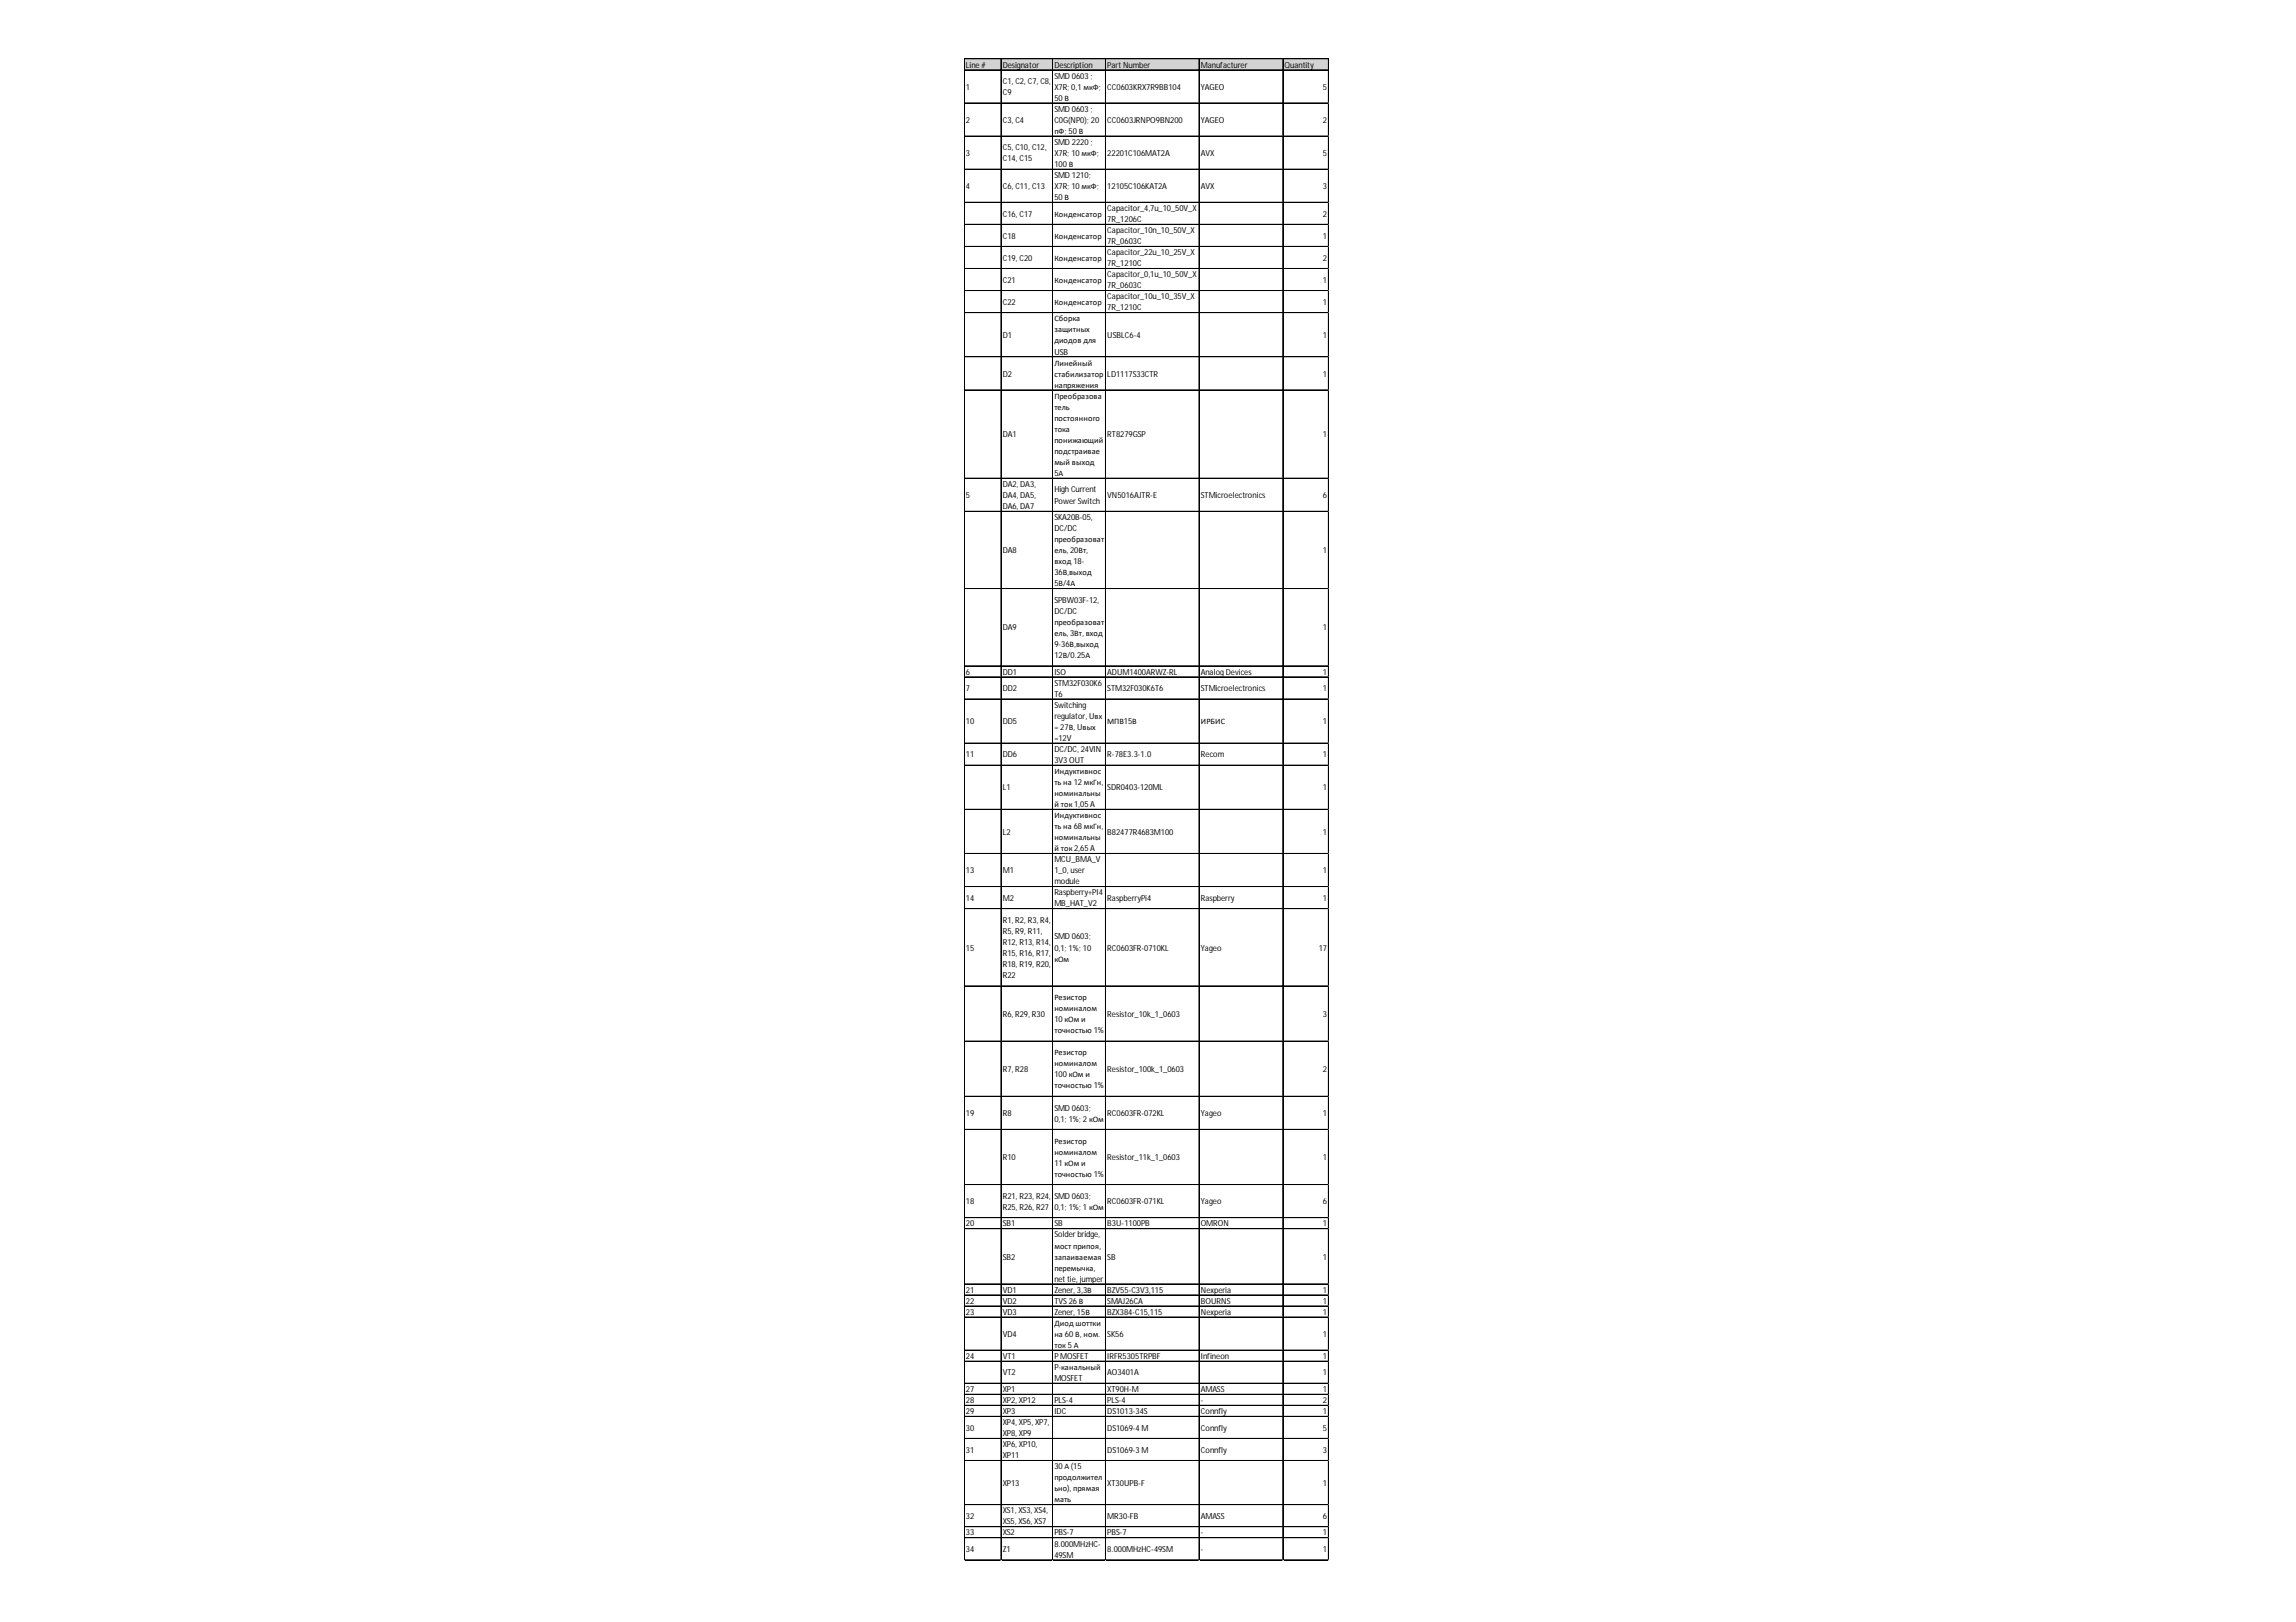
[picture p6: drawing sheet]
<svg xmlns="http://www.w3.org/2000/svg" width="297mm" height="210mm" viewBox="0 0 297 210" stroke-linecap="round" stroke-linejoin="round" font-family="sans-serif">
<defs><g id="words">
<g font-size="1.1">
<text x="125" y="8.7">Line #</text>
<text x="125" y="11.6">1</text>
<text x="129.7" y="8.7">Designator</text>
<text x="129.7" y="10.9">C1, C2, C7, C8,</text>
<text x="136.4" y="8.7">Description</text>
<text x="136.4" y="10.2">SMD 0603 ;</text>
<text x="136.4" y="11.6">X7R; 0,1 мкФ;</text>
<text x="143.3" y="8.7">Part Number</text>
<text x="143.3" y="11.6">CC0603KRX7R9BB104</text>
<text x="155.4" y="8.7">Manufacturer</text>
<text x="155.4" y="11.6">YAGEO</text>
<text x="166.2" y="8.7">Quantity</text>
<text x="171.1" y="11.6">5</text>
<text x="125" y="15.9">2</text>
<text x="129.7" y="12.3">C9</text>
<text x="129.7" y="15.9">C3, C4</text>
<text x="136.4" y="13">50 В</text>
<text x="136.4" y="14.5">SMD 0603 ;</text>
<text x="136.4" y="15.9">C0G(NP0); 20</text>
<text x="136.4" y="17.3">пФ; 50 В</text>
<text x="143.3" y="15.9">CC0603JRNPO9BN200</text>
<text x="155.4" y="15.9">YAGEO</text>
<text x="171.1" y="15.9">2</text>
<text x="125" y="20.2">3</text>
<text x="129.7" y="19.5">C5, C10, C12,</text>
<text x="129.7" y="20.9">C14, C15</text>
<text x="136.4" y="18.7">SMD 2220 ;</text>
<text x="136.4" y="20.2">X7R; 10 мкФ;</text>
<text x="136.4" y="21.6">100 В</text>
<text x="136.4" y="23">SMD 1210;</text>
<text x="143.3" y="20.2">22201C106MAT2A</text>
<text x="155.4" y="20.2">AVX</text>
<text x="171.1" y="20.2">5</text>
<text x="125" y="24.5">4</text>
<text x="129.7" y="24.5">C6, C11, C13</text>
<text x="129.7" y="28">C16, C17</text>
<text x="136.4" y="24.5">X7R; 10 мкФ;</text>
<text x="136.4" y="25.9">50 В</text>
<text x="136.4" y="28">Конденсатор</text>
<text x="143.3" y="24.5">12105C106KAT2A</text>
<text x="143.3" y="27.3">Capacitor_4,7u_10_50V_X</text>
<text x="143.3" y="28.7">7R_1206C</text>
<text x="155.4" y="24.5">AVX</text>
<text x="171.1" y="24.5">3</text>
<text x="171.1" y="28">2</text>
<text x="129.7" y="30.9">C18</text>
<text x="129.7" y="33.7">C19, C20</text>
<text x="136.4" y="30.9">Конденсатор</text>
<text x="136.4" y="33.7">Конденсатор</text>
<text x="143.3" y="30.2">Capacitor_10n_10_50V_X</text>
<text x="143.3" y="31.6">7R_0603C</text>
<text x="143.3" y="33">Capacitor_22u_10_25V_X</text>
<text x="143.3" y="34.5">7R_1210C</text>
<text x="143.3" y="35.9">Capacitor_0,1u_10_50V_X</text>
<text x="171.1" y="30.9">1</text>
<text x="171.1" y="33.7">2</text>
<text x="129.7" y="36.6">C21</text>
<text x="129.7" y="39.5">C22</text>
<text x="136.4" y="36.6">Конденсатор</text>
<text x="136.4" y="39.5">Конденсатор</text>
<text x="136.4" y="41.6">Сборка</text>
<text x="143.3" y="37.3">7R_0603C</text>
<text x="143.3" y="38.7">Capacitor_10u_10_35V_X</text>
<text x="143.3" y="40.2">7R_1210C</text>
<text x="171.1" y="36.6">1</text>
<text x="171.1" y="39.5">1</text>
<text x="129.7" y="43.7">D1</text>
<text x="136.4" y="43">защитных</text>
<text x="136.4" y="44.5">диодов для</text>
<text x="136.4" y="45.9">USB</text>
<text x="136.4" y="47.3">Линейный</text>
<text x="143.3" y="43.7">USBLC6-4</text>
<text x="171.1" y="43.7">1</text>
<text x="129.7" y="48.7">D2</text>
<text x="136.4" y="48.7">стабилизатор</text>
<text x="136.4" y="50.2">напряжения</text>
<text x="136.4" y="51.6">Преобразова</text>
<text x="136.4" y="53">тель</text>
<text x="143.3" y="48.7">LD1117S33CTR</text>
<text x="171.1" y="48.7">1</text>
<text x="129.7" y="56.6">DA1</text>
<text x="136.4" y="54.4">постоянного</text>
<text x="136.4" y="55.9">тока</text>
<text x="136.4" y="57.3">понижающий</text>
<text x="136.4" y="58.7">подстраивае</text>
<text x="143.3" y="56.6">RT8279GSP</text>
<text x="171.1" y="56.6">1</text>
<text x="125" y="64.4">5</text>
<text x="129.7" y="63">DA2, DA3,</text>
<text x="129.7" y="64.4">DA4, DA5,</text>
<text x="129.7" y="65.9">DA6, DA7</text>
<text x="136.4" y="60.2">мый выход</text>
<text x="136.4" y="61.6">5А</text>
<text x="136.4" y="63.7">High Current</text>
<text x="136.4" y="65.2">Power Switch</text>
<text x="143.3" y="64.4">VN5016AJTR-E</text>
<text x="155.4" y="64.4">STMicroelectronics</text>
<text x="171.1" y="64.4">6</text>
<text x="129.7" y="71.6">DA8</text>
<text x="136.4" y="67.3">SKA20B-05,</text>
<text x="136.4" y="68.7">DC/DC</text>
<text x="136.4" y="70.2">преобразоват</text>
<text x="136.4" y="71.6">ель, 20Вт,</text>
<text x="171.1" y="71.6">1</text>
<text x="136.4" y="73">вход 18-</text>
<text x="136.4" y="74.4">36В,выход</text>
<text x="136.4" y="75.9">5В/4А</text>
<text x="129.7" y="81.6">DA9</text>
<text x="136.4" y="78">SPBW03F-12,</text>
<text x="136.4" y="79.4">DC/DC</text>
<text x="136.4" y="80.9">преобразоват</text>
<text x="136.4" y="82.3">ель, 3Вт, вход</text>
<text x="136.4" y="83.7">9-36В,выход</text>
<text x="171.1" y="81.6">1</text>
<text x="125" y="87.3">6</text>
<text x="125" y="89.4">7</text>
<text x="129.7" y="87.3">DD1</text>
<text x="129.7" y="89.4">DD2</text>
<text x="136.4" y="85.2">12В/0.25А</text>
<text x="136.4" y="87.3">ISO</text>
<text x="136.4" y="88.7">STM32F030K6</text>
<text x="143.3" y="87.3">ADUM1400ARWZ-RL</text>
<text x="143.3" y="89.4">STM32F030K6T6</text>
<text x="155.4" y="87.3">Analog Devices</text>
<text x="155.4" y="89.4">STMicroelectronics</text>
<text x="171.1" y="87.3">1</text>
<text x="171.1" y="89.4">1</text>
<text x="125" y="93.7">10</text>
<text x="129.7" y="93.7">DD5</text>
<text x="136.4" y="90.2">T6</text>
<text x="136.4" y="91.6">Switching</text>
<text x="136.4" y="93">regulator, Uвх</text>
<text x="136.4" y="94.4">= 27В, Uвых</text>
<text x="136.4" y="95.9">=12V</text>
<text x="143.3" y="93.7">МПВ15В</text>
<text x="155.4" y="93.7">ИРБИС</text>
<text x="171.1" y="93.7">1</text>
<text x="125" y="98">11</text>
<text x="129.7" y="98">DD6</text>
<text x="136.4" y="97.3">DC/DC, 24VIN</text>
<text x="136.4" y="98.7">3V3 OUT</text>
<text x="136.4" y="100.2">Индуктивнос</text>
<text x="136.4" y="101.6">ть на 12 мкГн,</text>
<text x="143.3" y="98">R-78E3.3-1.0</text>
<text x="155.4" y="98">Recom</text>
<text x="171.1" y="98">1</text>
<text x="129.7" y="102.3">L1</text>
<text x="136.4" y="103">номинальны</text>
<text x="136.4" y="104.4">й ток 1,05 A</text>
<text x="136.4" y="105.9">Индуктивнос</text>
<text x="136.4" y="107.3">ть на 68 мкГн,</text>
<text x="143.3" y="102.3">SDR0403-120ML</text>
<text x="171.1" y="102.3">1</text>
<text x="125" y="113">13</text>
<text x="129.7" y="108">L2</text>
<text x="129.7" y="113">M1</text>
<text x="136.4" y="108.7">номинальны</text>
<text x="136.4" y="110.2">й ток 2,65 A</text>
<text x="136.4" y="111.6">MCU_BMA_V</text>
<text x="136.4" y="113">1_0, user</text>
<text x="143.3" y="108">B82477R4683M100</text>
<text x="171.1" y="108">1</text>
<text x="171.1" y="113">1</text>
<text x="125" y="116.6">14</text>
<text x="129.7" y="116.6">M2</text>
<text x="129.7" y="119.4">R1, R2, R3, R4,</text>
<text x="136.4" y="114.4">module</text>
<text x="136.4" y="115.9">Raspberry+PI4</text>
<text x="136.4" y="117.3">MB_HAT_V2</text>
<text x="143.3" y="116.6">RaspberryPi4</text>
<text x="155.4" y="116.6">Raspberry</text>
<text x="171.1" y="116.6">1</text>
<text x="125" y="123">15</text>
<text x="129.7" y="120.9">R5, R9, R11,</text>
<text x="129.7" y="122.3">R12, R13, R14,</text>
<text x="129.7" y="123.7">R15, R16, R17,</text>
<text x="129.7" y="125.1">R18, R19, R20,</text>
<text x="136.4" y="121.6">SMD 0603;</text>
<text x="136.4" y="123">0,1; 1%; 10</text>
<text x="136.4" y="124.4">кОм</text>
<text x="143.3" y="123">RC0603FR-0710KL</text>
<text x="155.4" y="123">Yageo</text>
<text x="170.6" y="123">17</text>
<text x="129.7" y="126.6">R22</text>
<text x="129.7" y="131.6">R6, R29, R30</text>
<text x="136.4" y="129.4">Резистор</text>
<text x="136.4" y="130.9">номиналом</text>
<text x="143.3" y="131.6">Resistor_10k_1_0603</text>
<text x="171.1" y="131.6">3</text>
<text x="136.4" y="132.3">10 кОм и</text>
<text x="136.4" y="133.7">точностью 1%</text>
<text x="136.4" y="136.6">Резистор</text>
<text x="129.7" y="138.7">R7, R28</text>
<text x="136.4" y="138">номиналом</text>
<text x="136.4" y="139.4">100 кОм и</text>
<text x="136.4" y="140.9">точностью 1%</text>
<text x="136.4" y="143.7">SMD 0603;</text>
<text x="143.3" y="138.7">Resistor_100k_1_0603</text>
<text x="171.1" y="138.7">2</text>
<text x="125" y="144.4">19</text>
<text x="129.7" y="144.4">R8</text>
<text x="136.4" y="145.1">0,1; 1%; 2 кОм</text>
<text x="136.4" y="148">Резистор</text>
<text x="136.4" y="149.4">номиналом</text>
<text x="143.3" y="144.4">RC0603FR-072KL</text>
<text x="155.4" y="144.4">Yageo</text>
<text x="171.1" y="144.4">1</text>
<text x="125" y="155.9">18</text>
<text x="129.7" y="150.1">R10</text>
<text x="129.7" y="155.1">R21, R23, R24,</text>
<text x="136.4" y="150.9">11 кОм и</text>
<text x="136.4" y="152.3">точностью 1%</text>
<text x="136.4" y="155.1">SMD 0603;</text>
<text x="143.3" y="150.1">Resistor_11k_1_0603</text>
<text x="143.3" y="155.9">RC0603FR-071KL</text>
<text x="155.4" y="155.9">Yageo</text>
<text x="171.1" y="150.1">1</text>
<text x="171.1" y="155.9">6</text>
<text x="125" y="158.7">20</text>
<text x="129.7" y="156.6">R25, R26, R27</text>
<text x="129.7" y="158.7">SB1</text>
<text x="136.4" y="156.6">0,1; 1%; 1 кОм</text>
<text x="136.4" y="158.7">SB</text>
<text x="136.4" y="160.1">Solder bridge,</text>
<text x="136.4" y="161.6">мост припоя,</text>
<text x="143.3" y="158.7">B3U-1100PB</text>
<text x="155.4" y="158.7">OMRON</text>
<text x="171.1" y="158.7">1</text>
<text x="125" y="167.3">21</text>
<text x="129.7" y="163">SB2</text>
<text x="129.7" y="167.3">VD1</text>
<text x="136.4" y="163">запаиваемая</text>
<text x="136.4" y="164.4">перемычка,</text>
<text x="136.4" y="165.9">net tie, jumper</text>
<text x="136.4" y="167.3">Zener, 3,3В</text>
<text x="143.3" y="163">SB</text>
<text x="143.3" y="167.3">BZV55-C3V3,115</text>
<text x="155.4" y="167.3">Nexperia</text>
<text x="171.1" y="163">1</text>
<text x="171.1" y="167.3">1</text>
<text x="125" y="168.7">22</text>
<text x="125" y="170.1">23</text>
<text x="129.7" y="168.7">VD2</text>
<text x="129.7" y="170.1">VD3</text>
<text x="129.7" y="173">VD4</text>
<text x="136.4" y="168.7">TVS 26 В</text>
<text x="136.4" y="170.1">Zener, 15В</text>
<text x="136.4" y="171.6">Диод шоттки</text>
<text x="136.4" y="173">на 60 В, ном.</text>
<text x="143.3" y="168.7">SMAJ26CA</text>
<text x="143.3" y="170.1">BZX384-C15,115</text>
<text x="143.3" y="173">SK56</text>
<text x="155.4" y="168.7">BOURNS</text>
<text x="155.4" y="170.1">Nexperia</text>
<text x="171.1" y="168.7">1</text>
<text x="171.1" y="170.1">1</text>
<text x="171.1" y="173">1</text>
<text x="125" y="175.9">24</text>
<text x="129.7" y="175.9">VT1</text>
<text x="129.7" y="178">VT2</text>
<text x="136.4" y="174.4">ток 5 А</text>
<text x="136.4" y="175.9">P MOSFET</text>
<text x="136.4" y="177.3">P-канальный</text>
<text x="136.4" y="178.7">MOSFET</text>
<text x="143.3" y="175.9">IRFR5305TRPBF</text>
<text x="143.3" y="178">AO3401A</text>
<text x="155.4" y="175.9">Infineon</text>
<text x="171.1" y="175.9">1</text>
<text x="171.1" y="178">1</text>
<text x="125" y="180.1">27</text>
<text x="125" y="181.6">28</text>
<text x="125" y="183">29</text>
<text x="125" y="185.1">30</text>
<text x="129.7" y="180.1">XP1</text>
<text x="129.7" y="181.6">XP2, XP12</text>
<text x="129.7" y="183">XP3</text>
<text x="129.7" y="184.4">XP4, XP5, XP7,</text>
<text x="129.7" y="185.9">XP8, XP9</text>
<text x="136.4" y="181.6">PLS-4</text>
<text x="136.4" y="183">IDC</text>
<text x="143.3" y="180.1">XT90H-M</text>
<text x="143.3" y="181.6">PLS-4</text>
<text x="143.3" y="183">DS1013-34S</text>
<text x="143.3" y="185.1">DS1069-4 M</text>
<text x="155.4" y="180.1">AMASS</text>
<text x="155.4" y="181.6">-</text>
<text x="155.4" y="183">Connfly</text>
<text x="155.4" y="185.1">Connfly</text>
<text x="171.1" y="180.1">1</text>
<text x="171.1" y="181.6">2</text>
<text x="171.1" y="183">1</text>
<text x="171.1" y="185.1">5</text>
<text x="125" y="188">31</text>
<text x="129.7" y="187.3">XP6, XP10,</text>
<text x="129.7" y="188.7">XP11</text>
<text x="136.4" y="190.1">30 А (15</text>
<text x="136.4" y="191.6">продолжител</text>
<text x="143.3" y="188">DS1069-3 M</text>
<text x="155.4" y="188">Connfly</text>
<text x="171.1" y="188">3</text>
<text x="125" y="196.6">32</text>
<text x="129.7" y="192.3">XP13</text>
<text x="129.7" y="195.9">XS1, XS3, XS4,</text>
<text x="129.7" y="197.3">XS5, XS6, XS7</text>
<text x="136.4" y="193">ьно), прямая</text>
<text x="136.4" y="194.4">мать</text>
<text x="143.3" y="192.3">XT30UPB-F</text>
<text x="143.3" y="196.6">MR30-FB</text>
<text x="155.4" y="196.6">AMASS</text>
<text x="171.1" y="192.3">1</text>
<text x="171.1" y="196.6">6</text>
<text x="125" y="198.7">33</text>
<text x="125" y="200.9">34</text>
<text x="129.7" y="198.7">XS2</text>
<text x="129.7" y="200.9">Z1</text>
<text x="136.4" y="198.7">PBS-7</text>
<text x="136.4" y="200.1">8.000MHzHC-</text>
<text x="136.4" y="201.6">49SM</text>
<text x="143.3" y="198.7">PBS-7</text>
<text x="143.3" y="200.9">8.000MHzHC-49SM</text>
<text x="155.4" y="198.7">-</text>
<text x="155.4" y="200.9">-</text>
<text x="171.1" y="198.7">1</text>
<text x="171.1" y="200.9">1</text>
</g>
</g></defs>
<path d="M124.7 7.6h47.3v1.5h-47.3z" fill="#d3d3d3"/>
<g fill="none" stroke="#000" stroke-width=".13">
<path d="M124.7 7.6v194.3M124.8 7.6v194.3M124.8 7.6h47.1M124.8 9h47.1M124.8 9.1h47.1M124.8 13.3h47.1M124.8 17.6h47.1M129.5 7.7v194.2M136.2 7.7v194.2M143 7.7v194.2M155.1 7.7v194.2M166 7.7v194.2"/>
<path d="M171.9 7.7v194.2M124.8 21.9h47.1M124.8 26.2h47.1M124.8 29h47.1M124.8 31.9h47.1M124.8 34.7h47.1M124.8 34.8h47.1M124.8 37.6h47.1M124.8 40.5h47.1M124.8 46.2h47.1M124.8 50.5h47.1M124.8 61.9h47.1"/>
<path d="M124.8 66.2h47.1M124.8 76.2h47.1M124.8 86.2h47.1M124.8 87.6h47.1M124.8 90.4h47.1M124.8 90.5h47.1M124.8 96.2h47.1M124.8 99h47.1M124.8 104.7h47.1M124.8 104.8h47.1M124.8 110.4h47.1M124.8 110.5h47.1"/>
<path d="M124.8 114.7h47.1M124.8 114.8h47.1M124.8 117.6h47.1M124.8 127.6h47.1M124.8 134.7h47.1M124.8 134.8h47.1M124.8 141.9h47.1M124.8 146.1h47.1M124.8 146.2h47.1M124.8 153.3h47.1M124.8 157.6h47.1M124.8 159h47.1"/>
<path d="M124.8 166.1h47.1M124.8 166.2h47.1M124.8 167.6h47.1M124.8 169h47.1M124.8 170.4h47.1M124.8 170.5h47.1M124.8 174.7h47.1M124.8 176.1h47.1M124.8 176.2h47.1M124.8 179h47.1M124.8 180.4h47.1M124.8 180.5h47.1"/>
<path d="M124.8 181.9h47.1M124.8 183.3h47.1M124.8 186.1h47.1M124.8 186.2h47.1M124.8 189h47.1M124.8 194.7h47.1M124.8 197.6h47.1M124.8 199h47.1M124.8 201.9h47.1"/>
</g>
<path d="M124.7 201.9v.1" fill="none" stroke="#d4d4d4" stroke-width=".13"/>
<path d="M124.7 201.9l.1 .1z" fill="#d4d4d4"/>
<path d="M129.5 201.9v.1" fill="none" stroke="#d4d4d4" stroke-width=".13"/>
<path d="M129.5 201.9l.1 .1z" fill="#d4d4d4"/>
<path d="M136.2 201.9v.1" fill="none" stroke="#d4d4d4" stroke-width=".13"/>
<path d="M136.2 201.9v.1z" fill="#d4d4d4"/>
<path d="M143 201.9v.1" fill="none" stroke="#d4d4d4" stroke-width=".13"/>
<path d="M143 201.9l.1 .1z" fill="#d4d4d4"/>
<path d="M155.1 201.9v.1" fill="none" stroke="#d4d4d4" stroke-width=".13"/>
<path d="M155.1 201.9l.1 .1z" fill="#d4d4d4"/>
<path d="M166 201.9v.1" fill="none" stroke="#d4d4d4" stroke-width=".13"/>
<path d="M166 201.9v.1z" fill="#d4d4d4"/>
<path d="M171.9 201.9v.1" fill="none" stroke="#d4d4d4" stroke-width=".13"/>
<path d="M171.9 201.9v.1z" fill="#d4d4d4"/>
<path d="M171.9 13.3h.1" fill="none" stroke="#d4d4d4" stroke-width=".13"/>
<path d="M171.9 13.3l.1 .1z" fill="#d4d4d4"/>
<path d="M171.9 17.6h.1" fill="none" stroke="#d4d4d4" stroke-width=".13"/>
<path d="M171.9 17.6l.1 .1z" fill="#d4d4d4"/>
<path d="M171.9 21.9h.1" fill="none" stroke="#d4d4d4" stroke-width=".13"/>
<path d="M171.9 21.9h.1z" fill="#d4d4d4"/>
<path d="M171.9 26.2h.1" fill="none" stroke="#d4d4d4" stroke-width=".13"/>
<path d="M171.9 26.2h.1z" fill="#d4d4d4"/>
<path d="M171.9 29h.1" fill="none" stroke="#d4d4d4" stroke-width=".13"/>
<path d="M171.9 29l.1 .1z" fill="#d4d4d4"/>
<path d="M171.9 31.9h.1" fill="none" stroke="#d4d4d4" stroke-width=".13"/>
<path d="M171.9 31.9h.1z" fill="#d4d4d4"/>
<path d="M171.9 34.7h.1" fill="none" stroke="#d4d4d4" stroke-width=".13"/>
<path d="M171.9 34.7l.1 .1z" fill="#d4d4d4"/>
<path d="M171.9 37.6h.1" fill="none" stroke="#d4d4d4" stroke-width=".13"/>
<path d="M171.9 37.6l.1 .1z" fill="#d4d4d4"/>
<path d="M171.9 40.5h.1" fill="none" stroke="#d4d4d4" stroke-width=".13"/>
<path d="M171.9 40.5h.1z" fill="#d4d4d4"/>
<path d="M171.9 46.2h.1" fill="none" stroke="#d4d4d4" stroke-width=".13"/>
<path d="M171.9 46.2h.1z" fill="#d4d4d4"/>
<path d="M171.9 50.5h.1" fill="none" stroke="#d4d4d4" stroke-width=".13"/>
<path d="M171.9 50.5h.1z" fill="#d4d4d4"/>
<path d="M171.9 61.9h.1" fill="none" stroke="#d4d4d4" stroke-width=".13"/>
<path d="M171.9 61.9h.1z" fill="#d4d4d4"/>
<path d="M171.9 66.2h.1" fill="none" stroke="#d4d4d4" stroke-width=".13"/>
<path d="M171.9 66.2h.1z" fill="#d4d4d4"/>
<path d="M171.9 76.2h.1" fill="none" stroke="#d4d4d4" stroke-width=".13"/>
<path d="M171.9 76.2h.1z" fill="#d4d4d4"/>
<path d="M171.9 86.2h.1" fill="none" stroke="#d4d4d4" stroke-width=".13"/>
<path d="M171.9 86.2h.1z" fill="#d4d4d4"/>
<path d="M171.9 87.6h.1" fill="none" stroke="#d4d4d4" stroke-width=".13"/>
<path d="M171.9 87.6h.1z" fill="#d4d4d4"/>
<path d="M171.9 90.4h.1" fill="none" stroke="#d4d4d4" stroke-width=".13"/>
<path d="M171.9 90.4l.1 .1z" fill="#d4d4d4"/>
<path d="M171.9 96.2h.1" fill="none" stroke="#d4d4d4" stroke-width=".13"/>
<path d="M171.9 96.2h.1z" fill="#d4d4d4"/>
<path d="M171.9 99h.1" fill="none" stroke="#d4d4d4" stroke-width=".13"/>
<path d="M171.9 99l.1 .1z" fill="#d4d4d4"/>
<path d="M171.9 104.7h.1" fill="none" stroke="#d4d4d4" stroke-width=".13"/>
<path d="M171.9 104.7l.1 .1z" fill="#d4d4d4"/>
<path d="M171.9 110.4h.1" fill="none" stroke="#d4d4d4" stroke-width=".13"/>
<path d="M171.9 110.4l.1 .1z" fill="#d4d4d4"/>
<path d="M171.9 114.7h.1" fill="none" stroke="#d4d4d4" stroke-width=".13"/>
<path d="M171.9 114.7l.1 .1z" fill="#d4d4d4"/>
<path d="M171.9 117.6h.1" fill="none" stroke="#d4d4d4" stroke-width=".13"/>
<path d="M171.9 117.6h.1z" fill="#d4d4d4"/>
<path d="M171.9 127.6h.1" fill="none" stroke="#d4d4d4" stroke-width=".13"/>
<path d="M171.9 127.6h.1z" fill="#d4d4d4"/>
<path d="M171.9 134.7h.1" fill="none" stroke="#d4d4d4" stroke-width=".13"/>
<path d="M171.9 134.7l.1 .1z" fill="#d4d4d4"/>
<path d="M171.9 141.9h.1" fill="none" stroke="#d4d4d4" stroke-width=".13"/>
<path d="M171.9 141.9h.1z" fill="#d4d4d4"/>
<path d="M171.9 146.1h.1" fill="none" stroke="#d4d4d4" stroke-width=".13"/>
<path d="M171.9 146.1l.1 .1z" fill="#d4d4d4"/>
<path d="M171.9 153.3h.1" fill="none" stroke="#d4d4d4" stroke-width=".13"/>
<path d="M171.9 153.3l.1 .1z" fill="#d4d4d4"/>
<path d="M171.9 157.6h.1" fill="none" stroke="#d4d4d4" stroke-width=".13"/>
<path d="M171.9 157.6h.1z" fill="#d4d4d4"/>
<path d="M171.9 159h.1" fill="none" stroke="#d4d4d4" stroke-width=".13"/>
<path d="M171.9 159l.1 .1z" fill="#d4d4d4"/>
<path d="M171.9 166.1h.1" fill="none" stroke="#d4d4d4" stroke-width=".13"/>
<path d="M171.9 166.1l.1 .1z" fill="#d4d4d4"/>
<path d="M171.9 167.6h.1" fill="none" stroke="#d4d4d4" stroke-width=".13"/>
<path d="M171.9 167.6h.1z" fill="#d4d4d4"/>
<path d="M171.9 169h.1" fill="none" stroke="#d4d4d4" stroke-width=".13"/>
<path d="M171.9 169l.1 .1z" fill="#d4d4d4"/>
<path d="M171.9 170.4h.1" fill="none" stroke="#d4d4d4" stroke-width=".13"/>
<path d="M171.9 170.4l.1 .1z" fill="#d4d4d4"/>
<path d="M171.9 174.7h.1" fill="none" stroke="#d4d4d4" stroke-width=".13"/>
<path d="M171.9 174.7l.1 .1z" fill="#d4d4d4"/>
<path d="M171.9 176.1h.1" fill="none" stroke="#d4d4d4" stroke-width=".13"/>
<path d="M171.9 176.1l.1 .1z" fill="#d4d4d4"/>
<path d="M171.9 179h.1" fill="none" stroke="#d4d4d4" stroke-width=".13"/>
<path d="M171.9 179l.1 .1z" fill="#d4d4d4"/>
<path d="M171.9 180.4h.1" fill="none" stroke="#d4d4d4" stroke-width=".13"/>
<path d="M171.9 180.4l.1 .1z" fill="#d4d4d4"/>
<path d="M171.9 181.9h.1" fill="none" stroke="#d4d4d4" stroke-width=".13"/>
<path d="M171.9 181.9h.1z" fill="#d4d4d4"/>
<path d="M171.9 183.3h.1" fill="none" stroke="#d4d4d4" stroke-width=".13"/>
<path d="M171.9 183.3h.1z" fill="#d4d4d4"/>
<path d="M171.9 186.1h.1" fill="none" stroke="#d4d4d4" stroke-width=".13"/>
<path d="M171.9 186.1l.1 .1z" fill="#d4d4d4"/>
<path d="M171.9 189h.1" fill="none" stroke="#d4d4d4" stroke-width=".13"/>
<path d="M171.9 189l.1 .1z" fill="#d4d4d4"/>
<path d="M171.9 194.7h.1" fill="none" stroke="#d4d4d4" stroke-width=".13"/>
<path d="M171.9 194.7l.1 .1z" fill="#d4d4d4"/>
<path d="M171.9 197.6h.1" fill="none" stroke="#d4d4d4" stroke-width=".13"/>
<path d="M171.9 197.6h.1z" fill="#d4d4d4"/>
<path d="M171.9 199h.1" fill="none" stroke="#d4d4d4" stroke-width=".13"/>
<path d="M171.9 199l.1 .1z" fill="#d4d4d4"/>
<path d="M171.9 201.9h.1" fill="none" stroke="#d4d4d4" stroke-width=".13"/>
<path d="M171.9 201.9h.1z" fill="#d4d4d4"/>
<use href="#words"/>
</svg>
